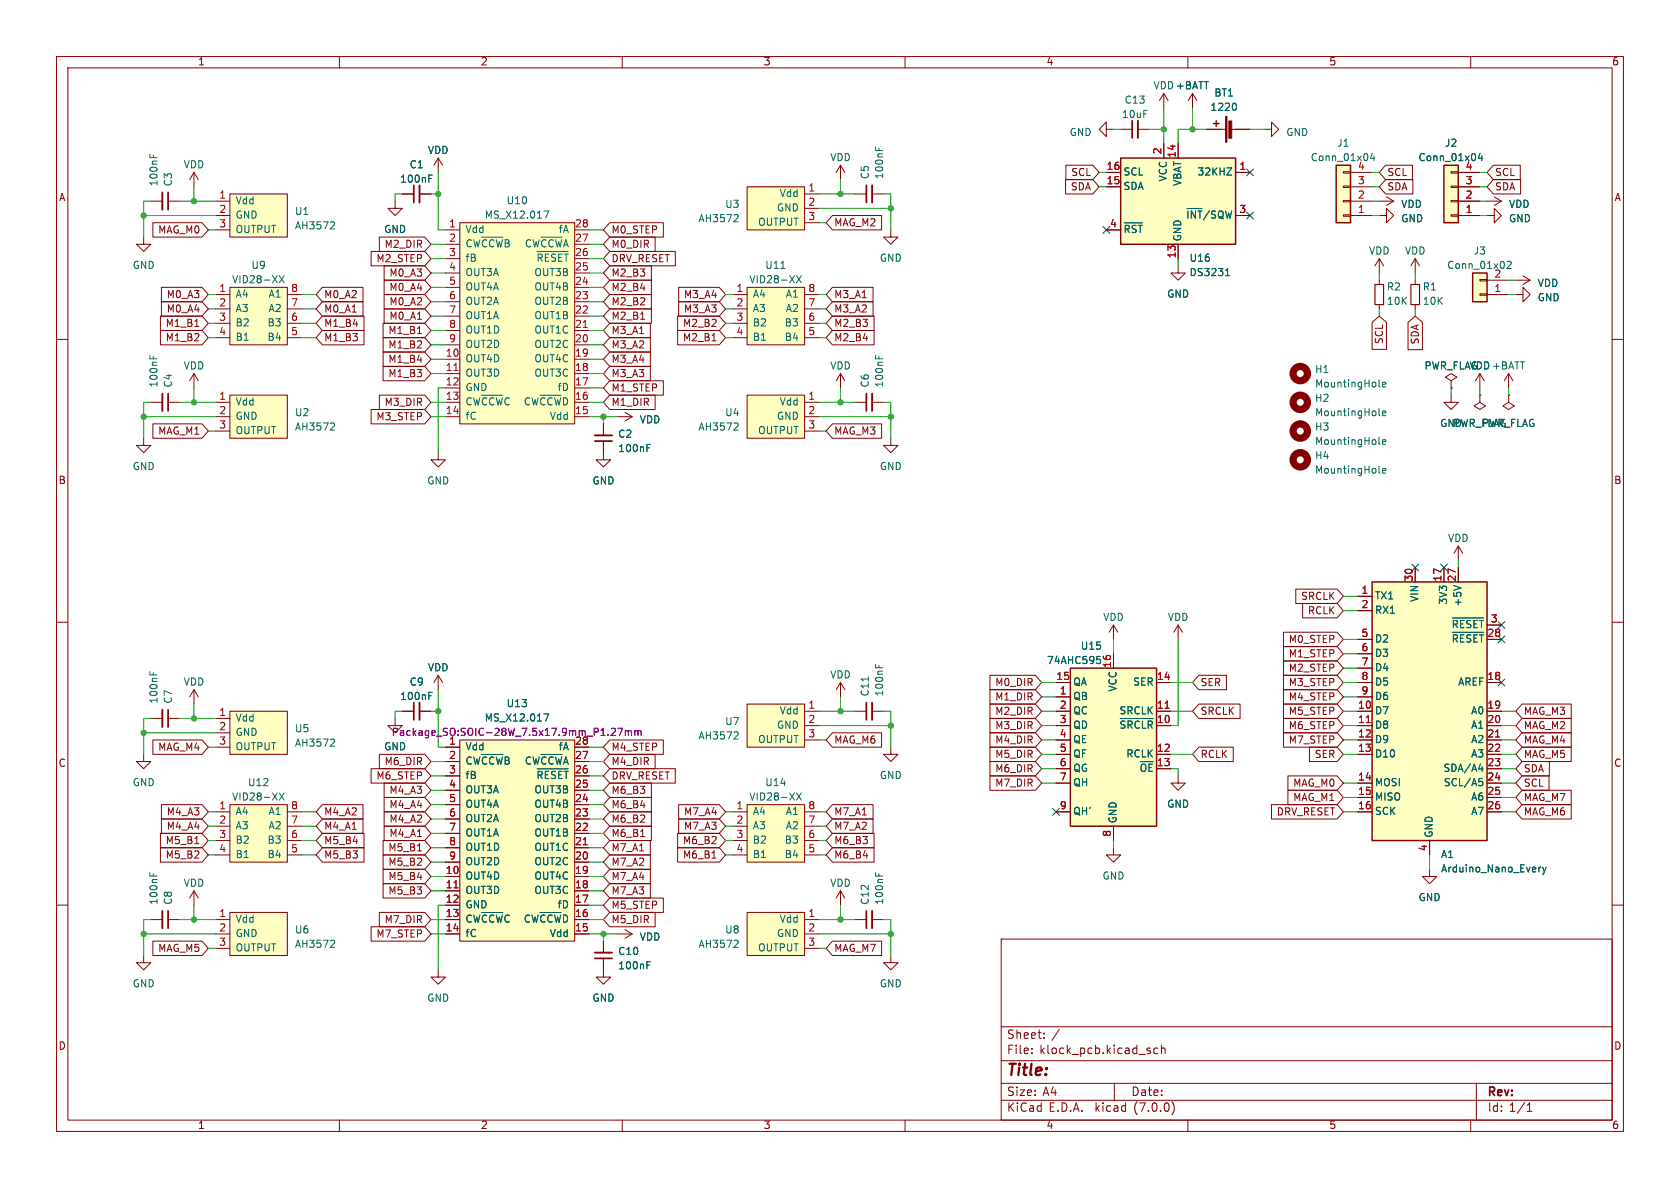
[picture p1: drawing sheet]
<svg xmlns="http://www.w3.org/2000/svg" width="297mm" height="210mm" viewBox="0 0 297 210" stroke-linecap="round" stroke-linejoin="round" font-family="sans-serif">
<defs><g id="words">
<text font-size="2.8" fill="#840000" x="178" y="190.8">Title:</text>
<g font-size="2.1" fill="#840000">
<text x="178" y="183.9">Sheet:</text>
<text x="185.9" y="183.9">/</text>
<text x="178" y="186.6">File:</text>
<text x="183.8" y="186.6">klock_pcb.kicad_sch</text>
<text x="178" y="196.8">KiCad</text>
<text x="178" y="194">Size:</text>
<text x="184.3" y="194">A4</text>
<text x="185.4" y="196.8">E.D.A.</text>
<text x="193.7" y="196.8">kicad</text>
<text x="200" y="194">Date:</text>
<text x="200.6" y="196.8">(7.0.0)</text>
<text x="263" y="194.2">Rev:</text>
<text x="263" y="196.8">Id: 1/1</text>
</g>
<g font-size="1.8" fill="#840000">
<text x="35" y="11.8">1</text>
<text x="85" y="11.8">2</text>
<text x="135" y="11.8">3</text>
<text x="185" y="11.8">4</text>
<text x="235" y="11.8">5</text>
<text x="285" y="11.8">6</text>
<text x="10.4" y="35.8">A</text>
<text x="189.2" y="33.9">SDA</text>
<text x="189.2" y="31.4">SCL</text>
<text x="245.3" y="33.9">SDA</text>
<text x="245.3" y="31.4">SCL</text>
<text x="264.3" y="33.9">SDA</text>
<text x="264.3" y="31.4">SCL</text>
<text x="285.4" y="35.8">A</text>
<text x="27.8" y="41.6">MAG_M0</text>
<text x="108.1" y="41.6">M0_STEP</text>
<text x="147.5" y="40.3">MAG_M2</text>
<text x="66.4" y="46.6">M2_STEP</text>
<text x="67.9" y="44.1">M2_DIR</text>
<text x="108.1" y="44.1">M0_DIR</text>
<text x="108.1" y="46.6">DRV_RESET</text>
<text x="29.3" y="53">M0_A3</text>
<text x="57.3" y="53">M0_A2</text>
<text x="68.7" y="51.7">M0_A4</text>
<text x="68.7" y="49.2">M0_A3</text>
<text x="108.1" y="49.2">M2_B3</text>
<text x="108.1" y="51.7">M2_B4</text>
<text x="120.8" y="53">M3_A4</text>
<text x="147.5" y="53">M3_A1</text>
<text x="29.2" y="58.1">M1_B1</text>
<text x="29.3" y="55.5">M0_A4</text>
<text x="57.3" y="58.1">M1_B4</text>
<text x="57.3" y="55.5">M0_A1</text>
<text x="68.5" y="59.3">M1_B1</text>
<text x="68.7" y="56.8">M0_A1</text>
<text x="68.7" y="54.3">M0_A2</text>
<text x="108.1" y="59.3">M3_A1</text>
<text x="108.1" y="54.3">M2_B2</text>
<text x="108.1" y="56.8">M2_B1</text>
<text x="120.6" y="58.1">M2_B2</text>
<text x="120.8" y="55.5">M3_A3</text>
<text x="147.5" y="55.5">M3_A2</text>
<text x="147.5" y="58.1">M2_B3</text>
<text x="29.2" y="60.6">M1_B2</text>
<text x="57.3" y="60.6">M1_B3</text>
<text x="68.5" y="64.4">M1_B4</text>
<text x="68.5" y="61.9">M1_B2</text>
<text x="108.1" y="61.9">M3_A2</text>
<text x="108.1" y="64.4">M3_A4</text>
<text x="120.6" y="60.6">M2_B1</text>
<text x="147.5" y="60.6">M2_B4</text>
<text x="244.8" y="60.9" transform="rotate(-90 244.8 60.9)">SCL</text>
<text x="251.1" y="61" transform="rotate(-90 251.1 61)">SDA</text>
<text x="68.5" y="67">M1_B3</text>
<text x="108.1" y="67">M3_A3</text>
<text x="108.1" y="69.5">M1_STEP</text>
<text x="27.8" y="77.1">MAG_M1</text>
<text x="66.4" y="74.6">M3_STEP</text>
<text x="67.9" y="72">M3_DIR</text>
<text x="108.1" y="72">M1_DIR</text>
<text x="147.5" y="77.1">MAG_M3</text>
<text x="10.3" y="85.8">B</text>
<text x="285.3" y="85.8">B</text>
<text x="229.9" y="106.3">SRCLK</text>
<text x="227.7" y="113.9">M0_STEP</text>
<text x="231.1" y="108.9">RCLK</text>
<text x="227.7" y="119">M2_STEP</text>
<text x="227.7" y="116.5">M1_STEP</text>
<text x="175.8" y="121.6">M0_DIR</text>
<text x="175.8" y="124.1">M1_DIR</text>
<text x="212.2" y="121.6">SER</text>
<text x="227.7" y="121.6">M3_STEP</text>
<text x="227.7" y="124.1">M4_STEP</text>
<text x="147.5" y="131.7">MAG_M6</text>
<text x="175.8" y="129.2">M3_DIR</text>
<text x="175.8" y="126.6">M2_DIR</text>
<text x="175.8" y="131.7">M4_DIR</text>
<text x="212.2" y="126.6">SRCLK</text>
<text x="227.7" y="129.2">M6_STEP</text>
<text x="227.7" y="126.6">M5_STEP</text>
<text x="227.7" y="131.7">M7_STEP</text>
<text x="269.4" y="131.7">MAG_M4</text>
<text x="269.4" y="129.2">MAG_M2</text>
<text x="269.4" y="126.6">MAG_M3</text>
<text x="10.3" y="135.8">C</text>
<text x="27.8" y="133">MAG_M4</text>
<text x="67.9" y="135.5">M6_DIR</text>
<text x="108.1" y="133">M4_STEP</text>
<text x="108.1" y="135.5">M4_DIR</text>
<text x="175.8" y="136.8">M6_DIR</text>
<text x="175.8" y="134.3">M5_DIR</text>
<text x="212.2" y="134.3">RCLK</text>
<text x="232.3" y="134.3">SER</text>
<text x="269.4" y="134.3">MAG_M5</text>
<text x="269.4" y="136.8">SDA</text>
<text x="285.3" y="135.8">C</text>
<text x="66.4" y="138.1">M6_STEP</text>
<text x="68.7" y="143.2">M4_A4</text>
<text x="68.7" y="140.6">M4_A3</text>
<text x="108.1" y="143.2">M6_B4</text>
<text x="108.1" y="138.1">DRV_RESET</text>
<text x="108.1" y="140.6">M6_B3</text>
<text x="175.8" y="139.3">M7_DIR</text>
<text x="228.5" y="141.9">MAG_M1</text>
<text x="228.5" y="139.3">MAG_M0</text>
<text x="269.4" y="141.9">MAG_M7</text>
<text x="269.4" y="139.3">SCL</text>
<text x="29.2" y="149.5">M5_B1</text>
<text x="29.3" y="147">M4_A4</text>
<text x="29.3" y="144.4">M4_A3</text>
<text x="57.3" y="147">M4_A1</text>
<text x="57.3" y="144.4">M4_A2</text>
<text x="57.3" y="149.5">M5_B4</text>
<text x="68.7" y="148.2">M4_A1</text>
<text x="68.7" y="145.7">M4_A2</text>
<text x="108.1" y="148.2">M6_B1</text>
<text x="108.1" y="145.7">M6_B2</text>
<text x="120.6" y="149.5">M6_B2</text>
<text x="120.8" y="144.4">M7_A4</text>
<text x="120.8" y="147">M7_A3</text>
<text x="147.5" y="147">M7_A2</text>
<text x="147.5" y="149.5">M6_B3</text>
<text x="147.5" y="144.4">M7_A1</text>
<text x="225.6" y="144.4">DRV_RESET</text>
<text x="269.4" y="144.4">MAG_M6</text>
<text x="29.2" y="152">M5_B2</text>
<text x="57.3" y="152">M5_B3</text>
<text x="68.5" y="155.9">M5_B4</text>
<text x="68.5" y="153.3">M5_B2</text>
<text x="68.5" y="150.8">M5_B1</text>
<text x="108.1" y="150.8">M7_A1</text>
<text x="108.1" y="155.9">M7_A4</text>
<text x="108.1" y="153.3">M7_A2</text>
<text x="120.6" y="152">M6_B1</text>
<text x="147.5" y="152">M6_B4</text>
<text x="68.5" y="158.4">M5_B3</text>
<text x="108.1" y="158.4">M7_A3</text>
<text x="108.1" y="160.9">M5_STEP</text>
<text x="66.4" y="166">M7_STEP</text>
<text x="67.9" y="163.5">M7_DIR</text>
<text x="108.1" y="163.5">M5_DIR</text>
<text x="27.8" y="168.6">MAG_M5</text>
<text x="147.5" y="168.6">MAG_M7</text>
<text x="10.3" y="185.8">D</text>
<text x="285.3" y="185.8">D</text>
<text x="35" y="199.8">1</text>
<text x="85" y="199.8">2</text>
<text x="135" y="199.8">3</text>
<text x="185" y="199.8">4</text>
<text x="235" y="199.8">5</text>
<text x="285" y="199.8">6</text>
</g>
<g font-size="1.8" fill="#006464">
<text x="203.9" y="16.1">VDD+BATT</text>
<text x="207.8" y="16.1">+BATT</text>
<text x="214.6" y="17.3">BT1</text>
<text x="198.3" y="21.1">10uF</text>
<text x="198.8" y="18.6">C13</text>
<text x="213.9" y="19.9">1220</text>
<text x="75.6" y="27.5">VDD</text>
<text x="146.7" y="28.8">VDD</text>
<text x="189" y="24.3">GND</text>
<text x="227.3" y="24.3">GND</text>
<text x="231.7" y="28.8">Conn_01x04</text>
<text x="236.3" y="26.2">J1</text>
<text x="250.7" y="28.8">Conn_01x04</text>
<text x="255.4" y="26.2">J2</text>
<text x="28.1" y="33" transform="rotate(-90 28.1 33)">100nF</text>
<text x="30.7" y="33" transform="rotate(-90 30.7 33)">C3</text>
<text x="32.4" y="30">VDD</text>
<text x="70.7" y="32.6">100nF</text>
<text x="72.4" y="30">C1</text>
<text x="137.7" y="35.1">Vdd</text>
<text x="153.9" y="31.7" transform="rotate(-90 153.9 31.7)">C5</text>
<text x="156.4" y="31.7" transform="rotate(-90 156.4 31.7)">100nF</text>
<text x="198.6" y="33.8">SDA</text>
<text x="198.6" y="31.3">SCL</text>
<text x="206.6" y="32.2" transform="rotate(-90 206.6 32.2)">VCC</text>
<text x="209.1" y="33" transform="rotate(-90 209.1 33)">VBAT</text>
<text x="211.6" y="31.3">32KHZ</text>
<text x="240" y="30.2">4</text>
<text x="41.7" y="36.4">Vdd</text>
<text x="41.7" y="38.9">GND</text>
<text x="41.7" y="41.5">OUTPUT</text>
<text x="52.1" y="38.3">U1</text>
<text x="52.1" y="40.8">AH3572</text>
<text x="67.9" y="41.5">GND</text>
<text x="82.3" y="41.5">Vdd</text>
<text x="85.6" y="38.9">MS_X12.017</text>
<text x="89.5" y="36.4">U10</text>
<text x="98.6" y="41.5">fA</text>
<text x="123.4" y="39.6">AH3572</text>
<text x="128.1" y="37">U3</text>
<text x="133.9" y="40.2">OUTPUT</text>
<text x="137.2" y="37.7">GND</text>
<text x="209.6" y="39.5">~{INT}/SQW</text>
<text x="247.7" y="37">VDD</text>
<text x="247.7" y="39.6">GND</text>
<text x="266.7" y="39.6">GND</text>
<text x="266.7" y="37">VDD</text>
<text x="23.4" y="47.8">GND</text>
<text x="44.4" y="47.8">U9</text>
<text x="82.3" y="44.6">CW~{CCW}BCW~{CCW}A</text>
<text x="82.3" y="46.5">fB</text>
<text x="94.7" y="47.2">~{RESET}</text>
<text x="135.2" y="47.8">U11</text>
<text x="155.5" y="46.5">GND</text>
<text x="198.6" y="42.1">~{RST}</text>
<text x="209.1" y="42.7" transform="rotate(-90 209.1 42.7)">GND</text>
<text x="210.2" y="46.5">U16</text>
<text x="242" y="45.3">VDD</text>
<text x="248.3" y="45.3">VDD</text>
<text x="255.8" y="47.8">Conn_01x02</text>
<text x="260.5" y="45.3">J3</text>
<text x="41" y="50.4">VID28-XX</text>
<text x="41.7" y="52.9">A4</text>
<text x="47.4" y="52.9">A1</text>
<text x="82.3" y="49.1">OUT3A</text>
<text x="82.3" y="51.6">OUT4A</text>
<text x="94.3" y="51.6">OUT4B</text>
<text x="94.3" y="49.1">OUT3B</text>
<text x="132.4" y="50.4">VID28-XX</text>
<text x="133.1" y="52.9">A4</text>
<text x="138.8" y="52.9">A1</text>
<text x="206.3" y="52.9">GND</text>
<text x="210.2" y="49.1">DS3231</text>
<text x="245.1" y="51.6">R2</text>
<text x="251.5" y="51.6">R1</text>
<text x="264.1" y="49.3">2</text>
<text x="271.8" y="53.5">GND</text>
<text x="271.8" y="51">VDD</text>
<text x="41.7" y="55.4">A3</text>
<text x="41.7" y="58">B2</text>
<text x="47.2" y="58">B3</text>
<text x="47.4" y="55.4">A2</text>
<text x="82.3" y="54.2">OUT2A</text>
<text x="82.3" y="56.7">OUT1A</text>
<text x="82.3" y="59.2">OUT1D</text>
<text x="94.3" y="59.2">OUT1C</text>
<text x="94.3" y="56.7">OUT1B</text>
<text x="94.3" y="54.2">OUT2B</text>
<text x="133.1" y="55.4">A3</text>
<text x="133.1" y="58">B2</text>
<text x="138.6" y="58">B3</text>
<text x="138.8" y="55.4">A2</text>
<text x="245.1" y="54.2">10K</text>
<text x="251.5" y="54.2">10K</text>
<text x="32.4" y="65.6">VDD</text>
<text x="41.7" y="60.5">B1</text>
<text x="47.2" y="60.5">B4</text>
<text x="82.3" y="64.3">OUT4D</text>
<text x="82.3" y="61.8">OUT2D</text>
<text x="94.3" y="64.3">OUT4C</text>
<text x="94.3" y="61.8">OUT2C</text>
<text x="133.1" y="60.5">B1</text>
<text x="138.6" y="60.5">B4</text>
<text x="146.7" y="65.6">VDD</text>
<text x="251.8" y="65.6">PWR_FLAG</text>
<text x="259.7" y="65.6">VDD+BATT</text>
<text x="259.7" y="65.6">VDD</text>
<text x="28.1" y="68.6" transform="rotate(-90 28.1 68.6)">100nF</text>
<text x="30.7" y="68.6" transform="rotate(-90 30.7 68.6)">C4</text>
<text x="41.7" y="71.9">Vdd</text>
<text x="82.3" y="66.9">OUT3D</text>
<text x="82.3" y="69.4">GND</text>
<text x="94.3" y="66.9">OUT3C</text>
<text x="98.5" y="69.4">fD</text>
<text x="137.7" y="71.9">Vdd</text>
<text x="153.9" y="68.6" transform="rotate(-90 153.9 68.6)">C6</text>
<text x="156.4" y="68.6" transform="rotate(-90 156.4 68.6)">100nF</text>
<text x="232.4" y="66.2">H1</text>
<text x="232.4" y="68.8">MountingHole</text>
<text x="232.4" y="71.3">H2</text>
<text x="41.7" y="74.5">GND</text>
<text x="41.7" y="77">OUTPUT</text>
<text x="52.1" y="73.9">U2</text>
<text x="52.1" y="76.4">AH3572</text>
<text x="82.3" y="72.6">CW~{CCW}CCW~{CCW}D</text>
<text x="82.3" y="74.5">fC</text>
<text x="97.1" y="74.5">Vdd</text>
<text x="109.2" y="77.7">C2</text>
<text x="113" y="75.1">VDD</text>
<text x="123.4" y="76.4">AH3572</text>
<text x="128.1" y="73.9">U4</text>
<text x="133.9" y="77">OUTPUT</text>
<text x="137.2" y="74.5">GND</text>
<text x="232.4" y="76.4">H3</text>
<text x="232.4" y="73.9">MountingHole</text>
<text x="254.5" y="75.8">GND</text>
<text x="256.8" y="75.8">PWR_FLAG</text>
<text x="261.9" y="75.8">PWR_FLAG</text>
<text x="23.4" y="83.4">GND</text>
<text x="109.2" y="80.2">100nF</text>
<text x="155.5" y="83.4">GND</text>
<text x="232.4" y="81.5">H4</text>
<text x="232.4" y="78.9">MountingHole</text>
<text x="75.5" y="85.9">GND</text>
<text x="104.7" y="85.9">GND</text>
<text x="232.4" y="84">MountingHole</text>
<text x="255.9" y="96.1">VDD</text>
<text x="243.1" y="106.2">TX1</text>
<text x="251" y="106.5" transform="rotate(-90 251 106.5)">VIN</text>
<text x="256.1" y="107" transform="rotate(-90 256.1 107)">3V3</text>
<text x="258.6" y="107.4" transform="rotate(-90 258.6 107.4)">+5V</text>
<text x="195" y="110">VDD</text>
<text x="206.4" y="110">VDD</text>
<text x="243.1" y="108.8">RX1</text>
<text x="243.1" y="113.9">D2</text>
<text x="256.5" y="111.9">~{RESET}</text>
<text x="75.6" y="118.9">VDD</text>
<text x="185" y="117.7">74AHC595</text>
<text x="191" y="115.1">U15</text>
<text x="243.1" y="116.4">D3</text>
<text x="243.1" y="118.9">D4</text>
<text x="256.5" y="114.5">~{RESET}</text>
<text x="28.1" y="124.5" transform="rotate(-90 28.1 124.5)">100nF</text>
<text x="30.7" y="124.5" transform="rotate(-90 30.7 124.5)">C7</text>
<text x="32.4" y="121.5">VDD</text>
<text x="70.7" y="124">100nF</text>
<text x="72.4" y="121.5">C9</text>
<text x="89.5" y="125.3">U13</text>
<text x="146.7" y="120.2">VDD</text>
<text x="153.9" y="123.2" transform="rotate(-90 153.9 123.2)">C11</text>
<text x="156.4" y="123.2" transform="rotate(-90 156.4 123.2)">100nF</text>
<text x="189.7" y="124">QB</text>
<text x="189.7" y="121.5">QA</text>
<text x="197.7" y="122.4" transform="rotate(-90 197.7 122.4)">VCC</text>
<text x="200.2" y="121.5">SER</text>
<text x="243.1" y="121.5">D5</text>
<text x="243.1" y="124">D6</text>
<text x="257.7" y="121.5">AREF</text>
<text x="41.7" y="127.8">Vdd</text>
<text x="41.7" y="130.4">GND</text>
<text x="52.1" y="129.7">U5</text>
<text x="85.6" y="127.8">MS_X12.017</text>
<text x="123.4" y="131">AH3572</text>
<text x="128.1" y="128.5">U7</text>
<text x="133.9" y="131.6">OUTPUT</text>
<text x="137.2" y="129.1">GND</text>
<text x="137.7" y="126.6">Vdd</text>
<text x="189.7" y="126.6">QC</text>
<text x="189.7" y="129.1">QD</text>
<text x="189.7" y="131.6">QE</text>
<text x="197.8" y="129.7">~{SRCLR}</text>
<text x="197.8" y="126.6">SRCLK</text>
<text x="243.1" y="126.6">D7</text>
<text x="243.1" y="129.1">D8</text>
<text x="243.1" y="131.6">D9</text>
<text x="260" y="126.6">A0</text>
<text x="260" y="129.1">A1</text>
<text x="260" y="131.6">A2</text>
<text x="41.7" y="132.9">OUTPUT</text>
<text x="52.1" y="132.3">AH3572</text>
<text x="67.9" y="132.9">GND</text>
<text x="82.3" y="132.9">Vdd</text>
<text x="82.3" y="136.1">CW~{CCW}BCW~{CCW}A</text>
<text x="82.3" y="138">fB</text>
<text x="98.6" y="132.9">fA</text>
<text x="155.5" y="138">GND</text>
<text x="189.7" y="134.2">QF</text>
<text x="189.7" y="136.7">QG</text>
<text x="199" y="134.2">RCLK</text>
<text x="201.4" y="137.3">~{OE}</text>
<text x="243.1" y="134.2">D10</text>
<text x="255.1" y="136.7">SDA/A4</text>
<text x="260" y="134.2">A3</text>
<text x="23.4" y="139.3">GND</text>
<text x="41" y="141.8">VID28-XX</text>
<text x="43.8" y="139.3">U12</text>
<text x="82.3" y="140.5">OUT3A</text>
<text x="82.3" y="143.1">OUT4A</text>
<text x="94.3" y="143.1">OUT4B</text>
<text x="94.3" y="140.5">OUT3B</text>
<text x="94.7" y="138.6">~{RESET}</text>
<text x="132.4" y="141.8">VID28-XX</text>
<text x="135.2" y="139.3">U14</text>
<text x="189.7" y="139.3">QH</text>
<text x="206.3" y="143.1">GND</text>
<text x="243.1" y="139.3">MOSI</text>
<text x="243.1" y="141.8">MISO</text>
<text x="255.1" y="139.3">SCL/A5</text>
<text x="260" y="141.8">A6</text>
<text x="41.7" y="144.3">A4</text>
<text x="41.7" y="146.9">A3</text>
<text x="41.7" y="149.4">B2</text>
<text x="47.2" y="149.4">B3</text>
<text x="47.4" y="146.9">A2</text>
<text x="47.4" y="144.3">A1</text>
<text x="82.3" y="145.6">OUT2A</text>
<text x="82.3" y="148.1">OUT1A</text>
<text x="94.3" y="148.1">OUT1B</text>
<text x="94.3" y="145.6">OUT2B</text>
<text x="133.1" y="144.3">A4</text>
<text x="133.1" y="146.9">A3</text>
<text x="133.1" y="149.4">B2</text>
<text x="138.6" y="149.4">B3</text>
<text x="138.8" y="146.9">A2</text>
<text x="138.8" y="144.3">A1</text>
<text x="189.7" y="144.3">QH'</text>
<text x="197.7" y="145.5" transform="rotate(-90 197.7 145.5)">GND</text>
<text x="243.1" y="144.3">SCK</text>
<text x="253.6" y="148.1" transform="rotate(-90 253.6 148.1)">GND</text>
<text x="260" y="144.3">A7</text>
<text x="41.7" y="152">B1</text>
<text x="47.2" y="152">B4</text>
<text x="82.3" y="155.8">OUT4D</text>
<text x="82.3" y="150.7">OUT1D</text>
<text x="82.3" y="153.2">OUT2D</text>
<text x="94.3" y="155.8">OUT4C</text>
<text x="94.3" y="153.2">OUT2C</text>
<text x="94.3" y="150.7">OUT1C</text>
<text x="133.1" y="152">B1</text>
<text x="138.6" y="152">B4</text>
<text x="194.9" y="155.8">GND</text>
<text x="254.7" y="152">A1</text>
<text x="254.7" y="154.5">Arduino_Nano_Every</text>
<text x="28.1" y="160" transform="rotate(-90 28.1 160)">100nF</text>
<text x="30.7" y="160" transform="rotate(-90 30.7 160)">C8</text>
<text x="32.4" y="157">VDD</text>
<text x="82.3" y="158.3">OUT3D</text>
<text x="82.3" y="160.8">GND</text>
<text x="94.3" y="158.3">OUT3C</text>
<text x="98.5" y="160.8">fD</text>
<text x="146.7" y="157">VDD</text>
<text x="153.9" y="160" transform="rotate(-90 153.9 160)">C12</text>
<text x="156.4" y="160" transform="rotate(-90 156.4 160)">100nF</text>
<text x="250.7" y="159.6">GND</text>
<text x="41.7" y="163.4">Vdd</text>
<text x="41.7" y="165.9">GND</text>
<text x="52.1" y="165.3">U6</text>
<text x="52.1" y="167.8">AH3572</text>
<text x="82.3" y="164">CW~{CCW}CCW~{CCW}D</text>
<text x="82.3" y="165.9">fC</text>
<text x="97.1" y="165.9">Vdd</text>
<text x="113" y="166.6">VDD</text>
<text x="123.4" y="167.8">AH3572</text>
<text x="128.1" y="165.3">U8</text>
<text x="137.2" y="165.9">GND</text>
<text x="137.7" y="163.4">Vdd</text>
<text x="41.7" y="168.5">OUTPUT</text>
<text x="109.2" y="169.1">C10</text>
<text x="109.2" y="171.6">100nF</text>
<text x="133.9" y="168.5">OUTPUT</text>
<text x="23.4" y="174.8">GND</text>
<text x="75.5" y="177.4">GND</text>
<text x="104.7" y="177.4">GND</text>
<text x="155.5" y="174.8">GND</text>
</g>
<g font-size="1.8" fill="#a90000">
<text x="205.5" y="27.3" transform="rotate(-90 205.5 27.3)">2</text>
<text x="208" y="27.9" transform="rotate(-90 208 27.9)">14</text>
<text x="38.7" y="35.3">1</text>
<text x="142.8" y="34">1</text>
<text x="195.6" y="32.8">15</text>
<text x="195.6" y="30.2">16</text>
<text x="219" y="30.2">1</text>
<text x="240" y="35.3">2</text>
<text x="240" y="32.8">3</text>
<text x="259" y="35.3">2</text>
<text x="259" y="32.8">3</text>
<text x="259" y="30.2">4</text>
<text x="38.7" y="37.8">2</text>
<text x="38.7" y="40.4">3</text>
<text x="79.3" y="40.4">1</text>
<text x="101.6" y="40.4">28</text>
<text x="142.8" y="36.6">2</text>
<text x="142.8" y="39.1">3</text>
<text x="196.2" y="40.4">4</text>
<text x="219" y="37.8">3</text>
<text x="240" y="37.8">1</text>
<text x="259" y="37.8">1</text>
<text x="79.3" y="42.9">2</text>
<text x="79.3" y="45.5">3</text>
<text x="101.6" y="45.5">26</text>
<text x="101.6" y="42.9">27</text>
<text x="208" y="45.7" transform="rotate(-90 208 45.7)">13</text>
<text x="38.7" y="51.8">1</text>
<text x="51.4" y="51.8">8</text>
<text x="79.3" y="48">4</text>
<text x="79.3" y="50.5">5</text>
<text x="79.3" y="53.1">6</text>
<text x="101.6" y="53.1">23</text>
<text x="101.6" y="50.5">24</text>
<text x="101.6" y="48">25</text>
<text x="130.1" y="51.8">1</text>
<text x="142.8" y="51.8">8</text>
<text x="264.1" y="51.8">1</text>
<text x="38.7" y="54.4">2</text>
<text x="38.7" y="56.9">3</text>
<text x="38.7" y="59.4">4</text>
<text x="51.4" y="59.4">5</text>
<text x="51.4" y="56.9">6</text>
<text x="51.4" y="54.4">7</text>
<text x="79.3" y="55.6">7</text>
<text x="79.3" y="58.2">8</text>
<text x="101.6" y="58.2">21</text>
<text x="101.6" y="55.6">22</text>
<text x="130.1" y="54.4">2</text>
<text x="130.1" y="56.9">3</text>
<text x="130.1" y="59.4">4</text>
<text x="142.8" y="59.4">5</text>
<text x="142.8" y="56.9">6</text>
<text x="142.8" y="54.4">7</text>
<text x="78.7" y="63.2">10</text>
<text x="78.7" y="65.8">11</text>
<text x="79.3" y="60.7">9</text>
<text x="101.6" y="65.8">18</text>
<text x="101.6" y="63.2">19</text>
<text x="101.6" y="60.7">20</text>
<text x="38.7" y="70.9">1</text>
<text x="78.7" y="68.3">12</text>
<text x="78.7" y="70.9">13</text>
<text x="101.6" y="70.9">16</text>
<text x="101.6" y="68.3">17</text>
<text x="142.8" y="70.9">1</text>
<text x="38.7" y="73.4">2</text>
<text x="38.7" y="75.9">3</text>
<text x="78.7" y="73.4">14</text>
<text x="101.6" y="73.4">15</text>
<text x="142.8" y="73.4">2</text>
<text x="142.8" y="75.9">3</text>
<text x="240.6" y="105.2">1</text>
<text x="240.6" y="107.7">2</text>
<text x="249.9" y="102.9" transform="rotate(-90 249.9 102.9)">30</text>
<text x="255" y="102.9" transform="rotate(-90 255 102.9)">17</text>
<text x="257.6" y="102.9" transform="rotate(-90 257.6 102.9)">27</text>
<text x="240.6" y="112.8">5</text>
<text x="262.9" y="112.8">28</text>
<text x="263.5" y="110.2">3</text>
<text x="196.6" y="118.1" transform="rotate(-90 196.6 118.1)">16</text>
<text x="240.6" y="115.3">6</text>
<text x="240.6" y="117.9">7</text>
<text x="142.8" y="125.5">1</text>
<text x="186.7" y="120.4">15</text>
<text x="187.3" y="122.9">1</text>
<text x="187.3" y="125.5">2</text>
<text x="204.5" y="125.5">11</text>
<text x="204.5" y="120.4">14</text>
<text x="240" y="125.5">10</text>
<text x="240.6" y="120.4">8</text>
<text x="240.6" y="122.9">9</text>
<text x="262.9" y="120.4">18</text>
<text x="262.9" y="125.5">19</text>
<text x="38.7" y="126.7">1</text>
<text x="38.7" y="129.3">2</text>
<text x="38.7" y="131.8">3</text>
<text x="79.3" y="131.8">1</text>
<text x="101.6" y="131.8">28</text>
<text x="142.8" y="128">2</text>
<text x="142.8" y="130.6">3</text>
<text x="187.3" y="128">3</text>
<text x="187.3" y="130.6">4</text>
<text x="204.5" y="128">10</text>
<text x="240" y="128">11</text>
<text x="240" y="130.6">12</text>
<text x="262.9" y="128">20</text>
<text x="262.9" y="130.6">21</text>
<text x="79.3" y="134.4">2</text>
<text x="79.3" y="136.9">3</text>
<text x="101.6" y="136.9">26</text>
<text x="101.6" y="134.4">27</text>
<text x="187.3" y="133.1">5</text>
<text x="187.3" y="135.6">6</text>
<text x="204.5" y="133.1">12</text>
<text x="204.5" y="135.6">13</text>
<text x="240" y="133.1">13</text>
<text x="262.9" y="133.1">22</text>
<text x="262.9" y="135.6">23</text>
<text x="38.7" y="143.3">1</text>
<text x="51.4" y="143.3">8</text>
<text x="79.3" y="139.4">4</text>
<text x="79.3" y="142">5</text>
<text x="101.6" y="142">24</text>
<text x="101.6" y="139.4">25</text>
<text x="130.1" y="143.3">1</text>
<text x="142.8" y="143.3">8</text>
<text x="187.3" y="138.2">7</text>
<text x="187.3" y="143.3">9</text>
<text x="240" y="138.2">14</text>
<text x="240" y="140.7">15</text>
<text x="240" y="143.3">16</text>
<text x="262.9" y="138.2">24</text>
<text x="262.9" y="140.7">25</text>
<text x="262.9" y="143.3">26</text>
<text x="38.7" y="145.8">2</text>
<text x="38.7" y="148.3">3</text>
<text x="51.4" y="148.3">6</text>
<text x="51.4" y="145.8">7</text>
<text x="79.3" y="144.5">6</text>
<text x="79.3" y="147.1">7</text>
<text x="79.3" y="149.6">8</text>
<text x="101.6" y="149.6">21</text>
<text x="101.6" y="147.1">22</text>
<text x="101.6" y="144.5">23</text>
<text x="130.1" y="145.8">2</text>
<text x="130.1" y="148.3">3</text>
<text x="142.8" y="148.3">6</text>
<text x="142.8" y="145.8">7</text>
<text x="196.6" y="148" transform="rotate(-90 196.6 148)">8</text>
<text x="38.7" y="150.9">4</text>
<text x="51.4" y="150.9">5</text>
<text x="78.7" y="154.7">10</text>
<text x="79.3" y="152.1">9</text>
<text x="101.6" y="154.7">19</text>
<text x="101.6" y="152.1">20</text>
<text x="130.1" y="150.9">4</text>
<text x="142.8" y="150.9">5</text>
<text x="252.5" y="150.5" transform="rotate(-90 252.5 150.5)">4</text>
<text x="78.7" y="157.2">11</text>
<text x="78.7" y="159.8">12</text>
<text x="101.6" y="159.8">17</text>
<text x="101.6" y="157.2">18</text>
<text x="38.7" y="162.3">1</text>
<text x="38.7" y="164.8">2</text>
<text x="38.7" y="167.4">3</text>
<text x="78.7" y="162.3">13</text>
<text x="78.7" y="164.8">14</text>
<text x="101.6" y="164.8">15</text>
<text x="101.6" y="162.3">16</text>
<text x="142.8" y="162.3">1</text>
<text x="142.8" y="164.8">2</text>
<text x="142.8" y="167.4">3</text>
</g>
<text font-size="1.8" fill="#840084" x="69.2" y="130.4">Package_SO:SOIC-28W_7.5x17.9mm_P1.27mm</text>
</g></defs>
<g fill="none" stroke="#840000" stroke-width=".18">
<path d="M10 10h277v190h-277zM12 12h273v186h-273zM60 10v2M110 10v2M160 10v2M205.7 16.5l-.7 1.3M205.7 16.5v2.6M205.7 16.5l.8 1.3M210 10v2M210.8 16.5l-.7 1.3M210.8 16.5v2.6M210.8 16.5l.8 1.3"/>
<path d="M260 10v2M26.7 35.6h2M27 39.4h8.7l1.1 1.2-1.1 1.3h-8.7zM29.7 35.6h2M34.3 30.5v2.5M34.3 30.5l-.8 1.3M34.3 30.5l.8 1.3M38.1 38.1h2.5M38.1 35.6h2.5M40.6 34.3h10.2v7.6h-10.2zM69.8 35.6v1.2h1.3l-1.3 1.3-1.2-1.3h1.2M71.1 34.3h2.1"/>
<path d="M74.2 34.3h2M77.5 27.9l-.8 1.3M77.5 27.9v2.6M77.5 27.9l.7 1.3M81.3 39.4h20.3v35.5h-20.3zM107.8 39.4h9.5v2.5h-9.5l-1.1-1.3zM132.1 33h10.1v7.6h-10.1zM142.2 34.3h2.6M142.2 36.8h2.6M142.2 39.4h2.6M147.2 38.1h8.7v2.5h-8.7l-1.2-1.2zM148.6 29.2v2.6"/>
<path d="M148.6 29.2l.8 1.3M148.6 29.2l-.8 1.3M151.1 34.3h2.1M154.2 34.3h2M188.4 31.7h4.8l1.1 1.3-1.1 1.3h-4.8zM188.4 29.2h4.8l1.1 1.3-1.1 1.3h-4.8zM195.6 22.9v-1.3l-1.3 1.3 1.3 1.2v-1.2h1.2M195.6 33h2.5M195.6 30.5h2.5M198.1 22.9h2.1M201.2 22.9h2M205.7 25.4v2.5"/>
<path d="M208.3 25.4v2.5M213.4 22.9h3.3M217.7 22.9h3.3M218.4 38.1h2.6M218.4 30.5h2.6M223.5 22.9h1.3v-1.3l1.3 1.3-1.3 1.2v-1.2M237.5 30.4h1.3v.2h-1.3zM237.5 32.9h1.3v.2h-1.3zM237.5 35.4h1.3v.3h-1.3zM237.5 38h1.3v.2h-1.3zM238.8 38.1h3.8M238.8 35.6h3.8"/>
<path d="M238.8 33h3.8M238.8 30.5h3.8M243.8 38.1h1.3v-1.3l1.3 1.3-1.3 1.3v-1.3M243.8 35.6h2.6M245 31.7h4.8v2.6h-4.8l-1.2-1.3zM245 29.2h4.7v2.6h-4.7l-1.2-1.3zM245.1 34.8l1.3 .8M246.4 35.6l-1.3 .7M256.5 30.4h1.3v.2h-1.3zM256.5 32.9h1.3v.2h-1.3zM256.5 35.4h1.3v.3h-1.3zM256.5 38h1.3v.2h-1.3z"/>
<path d="M257.8 38.1h3.8M257.8 35.6h3.8M257.8 33h3.8M257.8 30.5h3.8M262.9 38.1h1.3v-1.3l1.2 1.3-1.2 1.3v-1.3M262.9 35.6h2.5M264 31.7h4.8v2.6h-4.8l-1.1-1.3zM264 29.2h4.8v2.6h-4.8l-1.1-1.3zM264.2 34.8l1.2 .8M265.4 35.6l-1.2 .7M10 60h2M25.4 41.9v1.3h1.3l-1.3 1.3-1.3-1.3h1.3"/>
<path d="M28.4 55.9h7.3l1.1 1.3-1.1 1.2h-7.3zM28.4 58.4h7.3l1.1 1.3-1.1 1.3h-7.3zM28.5 53.3h7.2l1.1 1.3-1.1 1.3h-7.2zM28.5 50.8h7.2l1.1 1.3-1.1 1.2h-7.2zM34.4 57.7h.8M38.1 52.1h2.5M38.1 54.6h2.5M38.1 57.2h2.5M38.1 59.7h2.5M38.1 40.6h2.5M40.6 50.8h10.2v10.2h-10.2zM50.8 52.1h2.5"/>
<path d="M50.8 54.6h2.5M50.8 57.2h2.5M50.8 59.7h2.5M57 55.9h7.4v2.5h-7.4l-1.1-1.2zM57 53.3h7.2v2.6h-7.2l-1.1-1.3zM57 58.4h7.4v2.6h-7.4l-1.1-1.3zM57 50.8h7.2v2.5h-7.2l-1.1-1.2zM65.6 44.4h9.5l1.1 1.3-1.1 1.3h-9.5zM67.1 41.9h8l1.1 1.3-1.1 1.3h-8zM67.7 57.1h7.4l1.1 1.3-1.1 1.3h-7.4zM67.7 59.7h7.4l1.1 1.3-1.1 1.2h-7.4zM67.9 54.6h7.2l1.1 1.3-1.1 1.3h-7.2z"/>
<path d="M67.9 49.5h7.2l1.1 1.3-1.1 1.3h-7.2zM67.9 47h7.2l1.1 1.3-1.1 1.2h-7.2zM67.9 52.1h7.2l1.1 1.2-1.1 1.3h-7.2zM73.8 59h.7M78.7 40.6h2.6M78.7 43.2h2.6M78.7 58.4h2.6M78.7 55.9h2.6M78.7 53.3h2.6M78.7 50.8h2.6M78.7 48.3h2.6M78.7 45.7h2.6"/>
<path d="M101.6 40.6h2.5M101.6 43.2h2.5M101.6 58.4h2.5M101.6 55.9h2.5M101.6 53.3h2.5M101.6 50.8h2.5M101.6 48.3h2.5M101.6 45.7h2.5M107.8 59.7h7.2v2.5h-7.2l-1.1-1.2zM107.8 57.1h7.2v2.6h-7.2l-1.1-1.3zM107.8 52.1h7.4v2.5h-7.4l-1.1-1.3zM107.8 47h7.4v2.5h-7.4l-1.1-1.2z"/>
<path d="M107.8 49.5h7.4v2.6h-7.4l-1.1-1.3zM107.8 54.6h7.4v2.6h-7.4l-1.1-1.3zM107.8 41.9h8v2.6h-8l-1.1-1.3zM107.8 44.4h11.6v2.6h-11.6l-1.1-1.3zM119.8 58.4h7.4l1.1 1.3-1.1 1.3h-7.4zM119.8 55.9h7.4l1.1 1.3-1.1 1.2h-7.4zM120 53.3h7.2l1.1 1.3-1.1 1.3h-7.2zM120 50.8h7.2l1.1 1.3-1.1 1.2h-7.2zM129.5 52.1h2.6M129.5 54.6h2.6M129.5 57.2h2.6M129.5 59.7h2.6"/>
<path d="M132.1 50.8h10.1v10.2h-10.1zM142.2 52.1h2.6M142.2 54.6h2.6M142.2 57.2h2.6M142.2 59.7h2.6M147.2 50.8h7.1v2.5h-7.1l-1.2-1.2zM147.2 53.3h7.1v2.6h-7.1l-1.2-1.3zM147.2 55.9h7.3v2.5h-7.3l-1.2-1.2zM147.2 58.4h7.3v2.6h-7.3l-1.2-1.3zM157.5 40.6v1.3h-1.3l1.3 1.3 1.2-1.3h-1.2M195.6 40.6h2.5M208.3 47v1.3h1.2l-1.2 1.2-1.3-1.2h1.3"/>
<path d="M208.3 43.2v2.5M242.6 57l1.2-1.1 1.3 1.1v4.8h-2.5zM243.8 45.7l-.7 1.3M243.8 45.7v2.6M243.8 49.5v.8M243.8 53.8v.8M243.8 45.7l.8 1.3M248.9 57l1.3-1.1 1.3 1.1v4.8h-2.6zM250.2 45.7v2.6M250.2 49.5v.8M250.2 53.8v.8M250.2 45.7l-.8 1.3"/>
<path d="M250.2 45.7l.8 1.3M261.6 49.4h1.3v.3h-1.3zM261.6 51.9h1.3v.3h-1.3zM262.9 52.1h3.8M262.9 49.5h3.8M268 52.1h1.2v-1.3l1.3 1.3-1.3 1.2v-1.2M268 49.5h2.5M269.2 48.8l1.3 .7M270.5 49.5l-1.3 .8M285 60h2M25.4 77.5v1.2h1.3l-1.3 1.3-1.3-1.3h1.3M26.7 71.1h2"/>
<path d="M27 74.9h8.7l1.1 1.3-1.1 1.3h-8.7zM29.7 71.1h2M34.3 66v2.6M34.3 66l-.8 1.3M34.3 66l.8 1.3M38.1 71.1h2.5M38.1 73.7h2.5M38.1 76.2h2.5M40.6 69.9h10.2v7.6h-10.2zM65.6 72.4h9.5l1.1 1.3-1.1 1.2h-9.5zM67.1 69.8h8l1.1 1.3-1.1 1.3h-8zM67.7 64.8h7.4l1.1 1.2-1.1 1.3h-7.4z"/>
<path d="M67.7 62.2h7.4l1.1 1.3-1.1 1.3h-7.4zM78.7 71.1h2.6M78.7 73.7h2.6M78.7 63.5h2.6M78.7 66h2.6M78.7 68.6h2.6M78.7 61h2.6M101.6 71.1h2.5M101.6 73.7h2.5M101.6 63.5h2.5M101.6 66h2.5M101.6 68.6h2.5"/>
<path d="M101.6 61h2.5M106.7 78v3.3h1.2l-1.2 1.3-1.3-1.3h1.3M106.7 74.9v2.1M107.8 64.8h7.2v2.5h-7.2l-1.1-1.3zM107.8 62.2h7.2v2.6h-7.2l-1.1-1.3zM107.8 69.8h8v2.6h-8l-1.1-1.3zM107.8 67.3h9.5v2.6h-9.5l-1.1-1.3zM109.2 73.7h2.6M110.5 72.9l1.3 .8M111.8 73.7l-1.3 .7M125.9 60.2h.7M132.1 69.9h10.1v7.6h-10.1z"/>
<path d="M142.2 71.1h2.6M142.2 73.7h2.6M142.2 76.2h2.6M147.2 74.9h8.7v2.6h-8.7l-1.2-1.3zM148.6 66v2.6M148.6 66l.8 1.3M148.6 66l-.8 1.3M151.1 71.1h2.1M154.2 71.1h2M157.5 77.5v1.2h-1.3l1.3 1.3 1.2-1.3h-1.2M256.5 69.9v1.2h1.3l-1.3 1.3-1.2-1.3h1.2M256.5 67.3l1.1-.6-1.1-.7-1 .7 1 .6v1.3"/>
<path d="M256.5 68.6h.1M261.6 69.9v1.2l1 .7-1 .6-1-.6 1-.7M261.6 69.9h.1M261.6 66l-.7 1.3M261.6 66v2.6M261.6 66l.8 1.3M266.7 69.9v1.2l1 .7-1 .6-1-.6 1-.7M266.7 69.9h.1M266.7 66l-.8 1.3M266.7 66v2.6M266.7 66l.8 1.3M77.5 80v1.3h1.2l-1.2 1.3-1.3-1.3h1.3"/>
<path d="M257.8 96.5l-.8 1.3M257.8 96.5v2.6M257.8 96.5l.8 1.3M10 110h2M77.5 119.4v2.5M77.5 119.4l-.8 1.3M77.5 119.4l.7 1.3M175 119.4h8l1.1 1.3-1.1 1.2h-8zM196.8 110.5v2.5M196.8 115.6v2.5M196.8 110.5l-.7 1.3M196.8 110.5l.8 1.3"/>
<path d="M208.3 110.5l-.8 1.3M208.3 110.5v2.5M208.3 110.5l.7 1.3M211.9 119.4h4.9v2.5h-4.9l-1.1-1.2zM226.9 119.4h9.5l1.1 1.3-1.1 1.2h-9.5zM226.9 116.8h9.5l1.1 1.3-1.1 1.3h-9.5zM226.9 111.8h9.5l1.1 1.2-1.1 1.3h-9.5zM226.9 114.3h9.5l1.1 1.3-1.1 1.2h-9.5zM229.1 104.1h7.3l1.1 1.3-1.1 1.3h-7.3zM230.3 106.7h6.1l1.1 1.3-1.1 1.2h-6.1zM240 105.4h2.6M240 108h2.6"/>
<path d="M240 113h2.6M240 115.6h2.6M240 118.1h2.6M250.2 100.3v2.6M255.3 100.3v2.6M257.8 100.3v2.6M262.9 113h2.5M262.9 110.5h2.5M285 110h2M25.4 133.4v1.2h1.3l-1.3 1.3-1.3-1.3h1.3M26.7 127h2M27 130.8h8.7l1.1 1.3-1.1 1.3h-8.7z"/>
<path d="M29.7 127h2M34.3 121.9v2.6M34.3 121.9l-.8 1.3M34.3 121.9l.8 1.3M38.1 127h2.5M38.1 129.5h2.5M38.1 132.1h2.5M40.6 125.7h10.2v7.7h-10.2zM65.6 135.9h9.5l1.1 1.3-1.1 1.2h-9.5zM67.1 133.3h8l1.1 1.3-1.1 1.3h-8zM67.9 138.4h7.2l1.1 1.3-1.1 1.3h-7.2zM69.8 127v1.3h1.3l-1.3 1.2-1.2-1.2h1.2"/>
<path d="M71.1 125.7h2.1M74.2 125.7h2M78.7 132.1h2.6M78.7 134.6h2.6M78.7 139.7h2.6M78.7 137.2h2.6M81.3 130.8h20.3v35.6h-20.3zM101.6 132.1h2.5M101.6 134.6h2.5M101.6 139.7h2.5M101.6 137.2h2.5M107.8 135.9h11.6v2.5h-11.6l-1.1-1.2z"/>
<path d="M107.8 130.8h9.5v2.6h-9.5l-1.1-1.3zM107.8 133.3h8v2.6h-8l-1.1-1.3zM107.8 138.4h7.4v2.6h-7.4l-1.1-1.3zM132.1 124.5h10.1v7.6h-10.1zM142.2 125.7h2.6M142.2 128.3h2.6M142.2 130.8h2.6M147.2 129.5h8.7v2.6h-8.7l-1.2-1.3zM148.6 120.7v2.5M148.6 120.7l.8 1.2M148.6 120.7l-.8 1.2M151.1 125.7h2.1"/>
<path d="M154.2 125.7h2M157.5 132.1v1.3h-1.3l1.3 1.2 1.2-1.2h-1.2M175 127h8l1.1 1.3-1.1 1.2h-8zM175 121.9h8l1.1 1.3-1.1 1.3h-8zM175 124.5h8l1.1 1.2-1.1 1.3h-8zM175 129.5h8l1.1 1.3-1.1 1.3h-8zM175 137.2h8l1.1 1.2-1.1 1.3h-8zM175 134.6h8l1.1 1.3-1.1 1.3h-8zM175 132.1h8l1.1 1.3-1.1 1.2h-8zM186.7 125.7h2.5M186.7 123.2h2.5M186.7 128.3h2.5"/>
<path d="M186.7 133.4h2.5M186.7 135.9h2.5M186.7 120.7h2.5M186.7 130.8h2.5M186.7 138.4h2.5M204.5 125.7h2.5M204.5 128.3h2.5M204.5 133.4h2.5M204.5 135.9h2.5M204.5 120.7h2.5M208.3 137.2v1.2h1.2l-1.2 1.3-1.3-1.3h1.3M211.9 132.1h6.1v2.5h-6.1l-1.1-1.2z"/>
<path d="M211.9 124.5h7.3v2.5h-7.3l-1.1-1.3zM226.9 127h9.5l1.1 1.3-1.1 1.2h-9.5zM226.9 124.5h9.5l1.1 1.2-1.1 1.3h-9.5zM226.9 129.5h9.5l1.1 1.3-1.1 1.3h-9.5zM226.9 121.9h9.5l1.1 1.3-1.1 1.3h-9.5zM227.7 139.7h8.7l1.1 1.3-1.1 1.2h-8.7zM227.7 137.2h8.7l1.1 1.2-1.1 1.3h-8.7zM231.5 132.1h4.9l1.1 1.3-1.1 1.2h-4.9zM240 125.7h2.6M240 123.2h2.6M240 128.3h2.6M240 133.4h2.6"/>
<path d="M240 120.7h2.6M240 130.8h2.6M240 138.4h2.6M262.9 125.7h2.5M262.9 128.3h2.5M262.9 133.4h2.5M262.9 135.9h2.5M262.9 120.7h2.5M262.9 130.8h2.5M262.9 138.4h2.5M269.1 132.1h8.7v2.5h-8.7l-1.1-1.2zM269.1 139.7h8.7v2.5h-8.7l-1.1-1.2z"/>
<path d="M269.1 137.2h4.7v2.5h-4.7l-1.1-1.3zM269.1 134.6h4.8v2.6h-4.8l-1.1-1.3zM269.1 129.5h8.7v2.6h-8.7l-1.1-1.3zM269.1 127h8.7v2.5h-8.7l-1.1-1.2zM269.1 124.5h8.7v2.5h-8.7l-1.1-1.3zM10 160h2M28.4 149.9h7.3l1.1 1.2-1.1 1.3h-7.3zM28.4 147.3h7.3l1.1 1.3-1.1 1.3h-7.3zM28.5 144.8h7.2l1.1 1.3-1.1 1.2h-7.2zM28.5 142.2h7.2l1.1 1.3-1.1 1.3h-7.2zM34.3 157.5l-.8 1.3M34.3 157.5v2.5"/>
<path d="M34.3 157.5l.8 1.3M34.4 149.1h.8M38.1 143.5h2.5M38.1 146.1h2.5M38.1 148.6h2.5M38.1 151.1h2.5M40.6 142.2h10.2v10.2h-10.2zM50.8 143.5h2.5M50.8 146.1h2.5M50.8 148.6h2.5M50.8 151.1h2.5M57 144.8h7.2v2.5h-7.2l-1.1-1.2z"/>
<path d="M57 142.2h7.2v2.6h-7.2l-1.1-1.3zM57 147.3h7.4v2.6h-7.4l-1.1-1.3zM57 149.9h7.4v2.5h-7.4l-1.1-1.3zM67.7 153.7h7.4l1.1 1.2-1.1 1.3h-7.4zM67.7 156.2h7.4l1.1 1.3-1.1 1.3h-7.4zM67.7 151.1h7.4l1.1 1.3-1.1 1.3h-7.4zM67.7 148.6h7.4l1.1 1.3-1.1 1.2h-7.4zM67.9 141h7.2l1.1 1.2-1.1 1.3h-7.2zM67.9 146h7.2l1.1 1.3-1.1 1.3h-7.2zM67.9 143.5h7.2l1.1 1.3-1.1 1.3h-7.2zM73.8 150.4h.7M78.7 154.9h2.6"/>
<path d="M78.7 157.5h2.6M78.7 152.4h2.6M78.7 149.9h2.6M78.7 147.3h2.6M78.7 144.8h2.6M78.7 142.2h2.6M101.6 154.9h2.5M101.6 157.5h2.5M101.6 152.4h2.5M101.6 149.9h2.5M101.6 147.3h2.5M101.6 144.8h2.5"/>
<path d="M101.6 142.2h2.5M107.8 148.6h7.2v2.5h-7.2l-1.1-1.2zM107.8 146h7.4v2.6h-7.4l-1.1-1.3zM107.8 143.5h7.4v2.6h-7.4l-1.1-1.3zM107.8 141h7.4v2.5h-7.4l-1.1-1.3zM107.8 156.2h7.2v2.6h-7.2l-1.1-1.3zM107.8 158.7h9.5v2.6h-9.5l-1.1-1.3zM107.8 153.7h7.2v2.5h-7.2l-1.1-1.3zM107.8 151.1h7.2v2.6h-7.2l-1.1-1.3zM119.8 149.9h7.4l1.1 1.2-1.1 1.3h-7.4zM119.8 147.3h7.4l1.1 1.3-1.1 1.3h-7.4zM120 142.2h7.2l1.1 1.3-1.1 1.3h-7.2z"/>
<path d="M120 144.8h7.2l1.1 1.3-1.1 1.2h-7.2zM125.9 151.7h.7M129.5 143.5h2.6M129.5 146.1h2.6M129.5 148.6h2.6M129.5 151.1h2.6M132.1 142.2h10.1v10.2h-10.1zM142.2 143.5h2.6M142.2 146.1h2.6M142.2 148.6h2.6M142.2 151.1h2.6M147.2 149.9h7.3v2.5h-7.3l-1.2-1.3z"/>
<path d="M147.2 144.8h7.1v2.5h-7.1l-1.2-1.2zM147.2 147.3h7.3v2.6h-7.3l-1.2-1.3zM147.2 142.2h7.1v2.6h-7.1l-1.2-1.3zM148.6 157.5l.8 1.3M148.6 157.5v2.5M148.6 157.5l-.8 1.3M186.7 143.5h2.5M196.8 149.9v1.2h1.3l-1.3 1.3-1.2-1.3h1.2M196.8 146.1v2.5M224.8 142.2h11.6l1.1 1.3-1.1 1.3h-11.6zM240 143.5h2.6M240 141h2.6"/>
<path d="M252.7 153.7v1.2h1.3l-1.3 1.3-1.2-1.3h1.2M252.7 148.6v2.5M262.9 143.5h2.5M262.9 141h2.5M269.1 142.2h8.7v2.6h-8.7l-1.1-1.3zM285 160h2M25.4 168.9v1.3h1.3l-1.3 1.3-1.3-1.3h1.3M26.7 162.6h2M27 166.4h8.7l1.1 1.2-1.1 1.3h-8.7zM29.7 162.6h2M38.1 165.1h2.5M38.1 162.6h2.5"/>
<path d="M38.1 167.6h2.5M40.6 161.3h10.2v7.6h-10.2zM65.6 163.8h9.5l1.1 1.3-1.1 1.3h-9.5zM67.1 161.3h8l1.1 1.3-1.1 1.2h-8zM77.5 171.5v1.2h1.2l-1.2 1.3-1.3-1.3h1.3M78.7 165.1h2.6M78.7 162.6h2.6M78.7 160h2.6M101.6 165.1h2.5M101.6 162.6h2.5M101.6 160h2.5M106.7 169.4v3.3h1.2l-1.2 1.3-1.3-1.3h1.3"/>
<path d="M106.7 166.4v2M107.8 161.3h8v2.5h-8l-1.1-1.2zM109.2 165.1h2.6M110.5 164.3l1.3 .8M111.8 165.1l-1.3 .8M132.1 161.3h10.1v7.6h-10.1zM142.2 165.1h2.6M142.2 162.6h2.6M142.2 167.6h2.6M147.2 166.4h8.7v2.5h-8.7l-1.2-1.3zM151.1 162.6h2.1M154.2 162.6h2"/>
<path d="M157.5 168.9v1.3h-1.3l1.3 1.3 1.2-1.3h-1.2M177 166h108v32h-108zM60 198v2M110 198v2M160 198v2M177 194.5h108M177 191.5h108M177 187.5h108M177 181.5h108M182.4 186.1v.2M182.4 185.3v.2M184.6 183.4v.2"/>
<path d="M184.6 182.6v.2M197 191.5v3M204.7 185.3h-.4l-.3 .2v.5l.1 .2h.6M205.3 185.4l.2-.1h.4l.1 1M205.3 184.8v1.5M207.2 194.7a1.72 1.72 0 0 1 0 2.3M210 198v2M260 198v2M261 191.5v6.5M270 196.5h.8M270 195.4l.4-.4v1.5"/>
</g>
<g fill="none" stroke="#840000" stroke-width=".33">
<path d="M28.7 34v3.1M74.2 32.8v3M154.2 32.8v3M201.2 21.3v3.1M28.7 69.6v3M105.2 77h3M154.2 69.6v3M28.7 125.5v3M74.2 124.2v3.1M154.2 124.2v3.1M28.7 161v3.1M105.2 168.4h3"/>
<path d="M154.2 161v3.1"/>
</g>
<g fill="none" stroke="#840000" stroke-width=".3">
<path d="M29.7 34v3.1M73.2 32.8v3M153.2 32.8v3M200.2 21.3v3.1M29.7 69.6v3M105.2 78h3M153.2 69.6v3M29.7 125.5v3M73.2 124.2v3.1M153.2 124.2v3.1M29.7 161v3.1M105.2 169.4h3"/>
<path d="M153.2 161v3.1"/>
</g>
<g fill="none" stroke="#006464" stroke-width=".18">
<path d="M218.4 18.3l.2 .4-.2 .8M26.5 27.3v.6M58.9 39.2l.3 .2-.1 .3-.7 .8h.8M75.8 30.9h.6M96.2 37.3h.8l-.5 1.3M130.3 37.9l.2 .3-.1 .3-.7 .7h.8M154.8 26v.6M198.8 39.4h3.1M200.9 39.9l-.5-.1-.3 .4M201.2 39.8h.8M201.6 39.8v1.3M209.8 36.8h2.7"/>
<path d="M210 37.3v1.3M211.3 37.3v1.3l-.7-1.3v1.3M211.8 37.3h.7M212.1 37.3v1.3M213.8 37.2l-1.1 1.7M214.9 37.4l-.5-.1-.2 .4M215.4 37.7a.42 .42 0 0 1 .4-.4 .42 .42 0 0 1 .4 .4M216.7 37.3l.3 1.3M216.9 29.7h.9l-.9 1.2h.9M217.8 37.3l-.4 1.3M242.6 27.1l-.3 .9h.8M242.9 27.6v.8"/>
<path d="M261.7 27.1l-.4 .9h.8M262 27.6v.8M49.4 48.7l.8 1.3M50.2 48.7l-.8 1.3M83.3 42.5l-.2-.1h-.3l-.3 .5M83.7 42.4l.3 1.2M84.8 42.4l-.3 1.2M85.1 41.9h3.8M86 42.5l-.2-.1h-.3l-.2 .5M87.3 42.5l-.2-.1h-.3l-.3 .5M87.7 42.4l.3 1.2M88.8 42.4l-.3 1.2"/>
<path d="M90 42.7l-.1-.3h-.6v1.2M93.8 42.5l-.2-.1h-.3l-.3 .5M94.2 42.4l.3 1.2M95 44.5h5.5M95.1 44.9v1.3M95.3 42.4l-.3 1.2M95.6 41.9h3.8M96.4 44.9v1.3M96.5 42.5l-.2-.1h-.3l-.3 .5M97.8 42.5l-.2-.1h-.3l-.3 .5M98.2 42.4l.3 1.2M98.8 44.9v1.3"/>
<path d="M99.3 42.4l-.3 1.2M99.6 43.6l.4-1.2 .5 1.2M100.1 44.9v1.3M138.1 47.5h.7M140.8 48.7l.9 1.3M141.7 48.7l-.9 1.3M199.7 40.3l-.2-.4-.6-.1v1.3M216.7 48.7h.7M216.9 47.6l.1-.1v1.2M266.4 46.3l.5-.1 .3 .3-.8 1h.8M26.5 62.8v.6M58.9 74.8l.3 .2-.1 .3-.7 .7h.8"/>
<path d="M83.3 70.4l-.2-.1-.3 .1-.3 .5M83.7 70.3l.3 1.3M84.8 70.3l-.3 1.3M85.1 69.9h3.8M86 70.4l-.2-.1-.3 .1-.2 .5M87.3 70.4l-.2-.1-.3 .1-.3 .5M87.7 70.3l.3 1.3M88.8 70.3l-.3 1.3M90 70.4l-.2-.1-.3 .1-.2 .5M93.6 70.4l-.2-.1-.3 .1-.3 .5M94.1 70.3l.3 1.3M95.1 70.3l-.3 1.3"/>
<path d="M95.4 69.9h3.8M96.4 70.4l-.3-.1-.3 .1-.2 .5M97.6 70.4l-.2-.1-.3 .1-.3 .5M98 70.3l.3 1.3M99.1 70.3l-.3 1.3M100.3 70.9l-.2-.5-.5-.1v1.3M114.4 78.6h.6M130.3 74.8l.2 .2-.1 .3-.7 .7h.8M154.8 62.8v.6M243.9 78.5l.1 .1M243.9 68.4h.1M243.9 73.4l.1 .1"/>
<path d="M244.4 78.1l.6-.1-.1-.2-.3-.1-.2 .2 .1 .6h.4M244.4 68l.6-.1-.1-.3h-.3l-.2 .1 .1 .7h.4M244.4 73.1l.6-.2-.1-.2-.3-.1-.2 .2 .1 .6h.4M243.9 83.6l.1 .1M244.4 83.2l.6-.1-.1-.2-.3-.1-.2 .2 .1 .6h.4M26.5 118.7v.6M154.8 117.4v.6M193.9 116h.6M194 116.5h.3l.3 .3-.1 .4-.5 .1M256.8 111.8h5.5M256.8 109.2h5.5M256.9 112.2v1.3"/>
<path d="M257 103.5l1.3 .4M257.7 110.1l-.2-.4h-.6v1.3M258.2 112.2v1.3M258.8 109.7h-.6v1.3M260 109.7h-.5l-.2 .3M260.6 112.2v1.3M261.2 109.7h-.6v1.3M261.5 109.7h.8M261.9 109.7v1.3M261.9 112.2v1.3M58.9 130.6l.3 .3-.1 .3-.7 .7h.8M75.8 122.4h.6"/>
<path d="M83.3 133.9l-.2-.1-.3 .1-.3 .5M83.7 133.8l.3 1.3M84.8 133.8l-.3 1.3M85.1 133.4h3.8M86 133.9l-.2-.1-.3 .1-.2 .5M87.3 133.9l-.2-.1-.3 .1-.3 .5M87.7 133.8l.3 1.3M88.8 133.8l-.3 1.3M90 134.2l-.1-.3-.6-.1v1.3M93.8 133.9l-.2-.1-.3 .1-.3 .5M94.2 133.8l.3 1.3M95 135.9h5.5"/>
<path d="M95.1 136.4v1.2M95.3 133.8l-.3 1.3M95.6 133.4h3.8M96.2 126.2h.8l-.5 1.3M96.4 136.4v1.2M96.5 133.9l-.2-.1-.3 .1-.3 .5M97.8 133.9l-.2-.1-.3 .1-.3 .5M98.2 133.8l.3 1.3M98.8 136.4v1.2M99.3 133.8l-.3 1.3M99.6 135.1l.4-1.3 .5 1.3M100.1 136.4v1.2"/>
<path d="M130.3 129.4l.2 .2-.1 .3-.7 .7h.8M198 127h5.8M198.9 127.5h-.5l-.2 .3M200.2 127.9l-.2-.4h-.6v1.2M201.4 127.6l-.2-.1h-.3l-.3 .5M201.7 135.5a.42 .42 0 0 1 .4-.4 .42 .42 0 0 1 .5 .4M202 127.5v1.2M203.7 127.9l-.1-.4h-.6v1.2M203.7 135.1h-.6v1.3M261.4 135.9h.8M261.5 137.6h.6M261.6 138.1h.3l.2 .3v.4l-.5 .1"/>
<path d="M262 135.5v.9M26.5 154.3v.6M49.4 140.2l.8 1.2M50.2 140.2l-.8 1.2M140.8 140.2l.9 1.2M141.7 140.2l-.9 1.2M154.8 154.3v.6M272.4 153.3l-.3 .2M272.7 153.3l.3 .8M273 154.1l-.3 .5M273.3 153.3l-.3 .8M58.9 166.2l.3 .2-.1 .3-.7 .8h.8"/>
<path d="M83.3 161.9l-.2-.1h-.3l-.3 .5M83.7 161.8l.3 1.2M84.8 161.8l-.3 1.2M85.1 161.3h3.8M86 161.9l-.2-.1h-.3l-.2 .5M87.3 161.9l-.2-.1h-.3l-.3 .5M87.7 161.8l.3 1.2M88.8 161.8l-.3 1.2M90 161.9l-.2-.1h-.3l-.2 .5M93.6 161.9l-.2-.1h-.3l-.3 .5M94.1 161.8l.3 1.2M95.1 161.8l-.3 1.2"/>
<path d="M95.4 161.3h3.8M96.4 161.9l-.3-.1h-.3l-.2 .5M97.6 161.9l-.2-.1h-.3l-.3 .5M98 161.8l.3 1.2M99.1 161.8l-.3 1.2M100.3 162.3l-.2-.5h-.5v1.2M114.4 170h.6M130.3 166.2l.2 .2-.1 .3-.7 .8h.8"/>
</g>
<g fill="#ffffc2" stroke="#ffffc2" stroke-width=".18">
<path d="M40.6 125.7h10.2v7.7h-10.2z"/>
<path d="M81.3 130.8h20.3v35.6h-20.3z"/>
<path d="M132.1 50.8h10.1v10.2h-10.1z"/>
<path d="M189.2 118.1h15.3v28h-15.3z"/>
<path d="M236.2 29.2h2.6v10.2h-2.6z"/>
<path d="M132.1 142.2h10.1v10.2h-10.1z"/>
<path d="M132.1 124.5h10.1v7.6h-10.1z"/>
<path d="M132.1 161.3h10.1v7.6h-10.1z"/>
<path d="M260.3 48.3h2.6v5h-2.6z"/>
<path d="M132.1 69.9h10.1v7.6h-10.1z"/>
<path d="M198.1 27.9h20.3v15.3h-20.3z"/>
<path d="M255.3 29.2h2.5v10.2h-2.5z"/>
<path d="M40.6 50.8h10.2v10.2h-10.2z"/>
<path d="M40.6 34.3h10.2v7.6h-10.2z"/>
<path d="M40.6 69.9h10.2v7.6h-10.2z"/>
<path d="M40.6 161.3h10.2v7.6h-10.2z"/>
<path d="M132.1 33h10.1v7.6h-10.1z"/>
<path d="M242.6 102.9h20.3v45.7h-20.3z"/>
<path d="M40.6 142.2h10.2v10.2h-10.2z"/>
<path d="M81.3 39.4h20.3v35.5h-20.3z"/>
</g>
<path d="M103.1 57.9h.7M80.3 65.5h.7M206 125.2h.7M241.5 127.7h.8M264.4 130.3h.7M80.3 156.9h.7M103.1 149.3h.7" fill="none" stroke="#a90000" stroke-width=".18"/>
<path d="M108.3 128.7l.4 .1 .1 .3-.8 .9h.8M109.2 128.7h.9l-.6 1.3M110.6 129.2v.8M110.6 129.3l.3-.1 .2 .1M111.1 129.3l.2-.1h.3v.8M111.1 129.3v.7M112.2 129.3l.4-.1 .2 .1M112.2 129.2v.8M112.8 129.3l.2-.1h.3v.8M112.8 129.3v.7" fill="none" stroke="#840084" stroke-width=".18"/>
<g fill="none" stroke="#840000" stroke-width="1.3">
<circle cx="229.9" cy="66" r="1.27"/>
<circle cx="229.9" cy="76.2" r="1.27"/>
<circle cx="229.9" cy="71.1" r="1.27"/>
<circle cx="229.9" cy="81.3" r="1.27"/>
</g>
<path d="M198.1 27.9h20.3v15.3h-20.3zM214.5 21.8h1M215 21.3v1.1M236.2 29.2h2.6v10.2h-2.6zM255.3 29.2h2.5v10.2h-2.5zM260.3 48.3h2.6v5h-2.6zM189.2 118.1h15.3v28h-15.3zM242.6 102.9h20.3v45.7h-20.3z" fill="none" stroke="#840000" stroke-width=".25"/>
<g fill="#840000" stroke="#840000" stroke-width=".18">
<path d="M216.7 20.6h.2v4.5h-.2z"/>
<path d="M217.2 21.4h.6v3h-.6z"/>
</g>
<path d="M243.1 50.3h1.5v3.5h-1.5zM249.4 50.3h1.6v3.5h-1.6z" fill="none" stroke="#840000" stroke-width=".2"/>
<g fill="none" stroke="#009600" stroke-width=".18">
<path d="M205.7 19.1v6.3M210.8 19.1v3.8M25.4 38.1h12.7M26.7 35.6h-1.3v6.3M31.7 35.6h6.4M34.3 33v2.6M71.1 34.3h-1.3v1.3M76.2 34.3h1.3M77.5 30.5v10.1h1.2M144.8 36.8h12.7M144.8 39.4h1.2M144.8 34.3h6.3"/>
<path d="M148.6 31.8v2.5M156.2 34.3h1.3v6.3M194.3 30.5h1.3M194.3 33h1.3M196.8 22.9h1.3M203.2 22.9h2.5M213.4 22.9h-5.1v2.5M221 22.9h2.5M242.6 30.5h1.2M242.6 38.1h1.2M242.6 33h1.2M242.6 35.6h1.2"/>
<path d="M261.6 30.5h1.3M261.6 38.1h1.3M261.6 33h1.3M261.6 35.6h1.3M36.8 52.1h1.3M36.8 54.6h1.3M36.8 40.6h1.3M36.8 59.7h1.3M36.8 57.2h1.3M53.3 52.1h2.6M53.3 54.6h2.6M53.3 59.7h2.6"/>
<path d="M53.3 57.2h2.6M76.2 43.2h2.5M76.2 55.9h2.5M76.2 48.3h2.5M76.2 53.3h2.5M76.2 50.8h2.5M76.2 45.7h2.5M76.2 58.4h2.5M104.1 43.2h2.6M104.1 40.6h2.6M104.1 55.9h2.6M104.1 48.3h2.6"/>
<path d="M104.1 53.3h2.6M104.1 50.8h2.6M104.1 45.7h2.6M104.1 58.4h2.6M128.3 52.1h1.2M128.3 54.6h1.2M128.3 59.7h1.2M128.3 57.2h1.2M144.8 52.1h1.2M144.8 54.6h1.2M144.8 59.7h1.2M144.8 57.2h1.2"/>
<path d="M208.3 45.7v1.3M243.8 48.3v1.2M243.8 54.6v1.3M250.2 48.3v1.2M250.2 54.6v1.3M266.7 52.1h1.3M266.7 49.5h1.3M25.4 73.7h12.7M26.7 71.1h-1.3v6.4M31.7 71.1h6.4M34.3 68.6v2.5M36.8 76.2h1.3"/>
<path d="M76.2 71.1h2.5M76.2 73.7h2.5M76.2 61h2.5M76.2 66h2.5M76.2 63.5h2.5M78.7 68.6h-1.2v11.4M104.1 71.1h2.6M104.1 73.7h5.1M104.1 61h2.6M104.1 68.6h2.6M104.1 66h2.6M104.1 63.5h2.6"/>
<path d="M106.7 73.7v1.2M144.8 71.1h6.3M144.8 73.7h12.7M144.8 76.2h1.2M148.6 68.6v2.5M156.2 71.1h1.3v6.4M256.5 68.6v1.3M261.6 68.6v1.3M266.7 68.6v1.3M257.8 99.1v1.2M196.8 113v2.6M208.3 113v15.3h-1.3"/>
<path d="M237.5 108h2.5M237.5 105.4h2.5M237.5 118.1h2.5M237.5 113h2.5M237.5 115.6h2.5M25.4 129.5h12.7M26.7 127h-1.3v6.4M31.7 127h6.4M34.3 124.5v2.5M36.8 132.1h1.3M71.1 125.7h-1.3v1.3M76.2 125.7h1.3"/>
<path d="M76.2 139.7h2.5M76.2 134.6h2.5M76.2 137.2h2.5M77.5 121.9v10.2h1.2M104.1 139.7h2.6M104.1 134.6h2.6M104.1 137.2h2.6M104.1 132.1h2.6M144.8 125.7h6.3M144.8 130.8h1.2M144.8 128.3h12.7M148.6 123.2v2.5"/>
<path d="M156.2 125.7h1.3v6.4M184.1 125.7h2.6M184.1 123.2h2.6M184.1 120.7h2.6M184.1 133.4h2.6M184.1 138.4h2.6M184.1 130.8h2.6M184.1 128.3h2.6M184.1 135.9h2.6M207 125.7h3.8M207 120.7h3.8M207 133.4h3.8"/>
<path d="M207 135.9h1.3v1.3M237.5 125.7h2.5M237.5 123.2h2.5M237.5 120.7h2.5M237.5 133.4h2.5M237.5 138.4h2.5M237.5 130.8h2.5M237.5 128.3h2.5M265.4 125.7h2.6M265.4 133.4h2.6M265.4 138.4h2.6M265.4 130.8h2.6"/>
<path d="M265.4 128.3h2.6M265.4 135.9h2.6M36.8 143.5h1.3M36.8 151.1h1.3M36.8 148.6h1.3M36.8 146.1h1.3M53.3 143.5h2.6M53.3 151.1h2.6M53.3 148.6h2.6M53.3 146.1h2.6M76.2 147.3h2.5M76.2 157.5h2.5"/>
<path d="M76.2 154.9h2.5M76.2 152.4h2.5M76.2 144.8h2.5M76.2 142.2h2.5M76.2 149.9h2.5M104.1 147.3h2.6M104.1 157.5h2.6M104.1 154.9h2.6M104.1 152.4h2.6M104.1 144.8h2.6M104.1 142.2h2.6M104.1 149.9h2.6"/>
<path d="M128.3 143.5h1.2M128.3 151.1h1.2M128.3 148.6h1.2M128.3 146.1h1.2M144.8 143.5h1.2M144.8 151.1h1.2M144.8 148.6h1.2M144.8 146.1h1.2M196.8 148.6v1.3M237.5 141h2.5M237.5 143.5h2.5M252.7 151.1v2.6"/>
<path d="M265.4 141h2.6M265.4 143.5h2.6M25.4 165.1h12.7M26.7 162.6h-1.3v6.3M31.7 162.6h6.4M34.3 160v2.6M36.8 167.6h1.3M76.2 162.6h2.5M76.2 165.1h2.5M78.7 160h-1.2v11.5M104.1 162.6h2.6M104.1 165.1h5.1"/>
<path d="M104.1 160h2.6M106.7 165.1v1.3M144.8 162.6h6.3M144.8 165.1h12.7M144.8 167.6h1.2M148.6 160v2.6M156.2 162.6h1.3v6.3"/>
</g>
<g fill="none" stroke="#000084" stroke-width=".18">
<path d="M220.4 37.5l1.2 1.2M220.4 29.9l1.2 1.2M221.6 37.5l-1.2 1.2M221.6 29.9l-1.2 1.2M195 40l1.2 1.2M196.2 40l-1.2 1.2M249.6 99.7l1.2 1.2M250.8 99.7l-1.2 1.2M254.7 99.7l1.2 1.2M255.9 99.7l-1.2 1.2M264.8 109.9l1.2 1.2M264.8 112.4l1.2 1.2"/>
<path d="M266 109.9l-1.2 1.2M266 112.4l-1.2 1.2M264.8 120l1.2 1.3M266 120l-1.2 1.3M186.1 142.9l1.2 1.2M187.3 142.9l-1.2 1.2"/>
</g>
<g fill="#009600" stroke="#009600" stroke-width=".18">
<circle cx="148.6" cy="162.6" r=".46"/>
<circle cx="157.5" cy="165.1" r=".46"/>
<circle cx="157.5" cy="128.3" r=".46"/>
<circle cx="148.6" cy="125.7" r=".46"/>
<circle cx="157.5" cy="73.7" r=".46"/>
<circle cx="148.6" cy="71.1" r=".46"/>
<circle cx="210.8" cy="22.9" r=".46"/>
<circle cx="148.6" cy="34.3" r=".46"/>
<circle cx="157.5" cy="36.8" r=".46"/>
<circle cx="205.7" cy="22.9" r=".46"/>
<circle cx="77.5" cy="125.7" r=".46"/>
<circle cx="106.7" cy="73.7" r=".46"/>
<circle cx="77.5" cy="34.3" r=".46"/>
<circle cx="106.7" cy="165.1" r=".46"/>
<circle cx="34.3" cy="127" r=".46"/>
<circle cx="25.4" cy="129.5" r=".46"/>
<circle cx="25.4" cy="165.1" r=".46"/>
<circle cx="34.3" cy="162.6" r=".46"/>
<circle cx="34.3" cy="35.6" r=".46"/>
<circle cx="34.3" cy="71.1" r=".46"/>
<circle cx="25.4" cy="38.1" r=".46"/>
<circle cx="25.4" cy="73.7" r=".46"/>
</g>
<use href="#words"/>
</svg>
